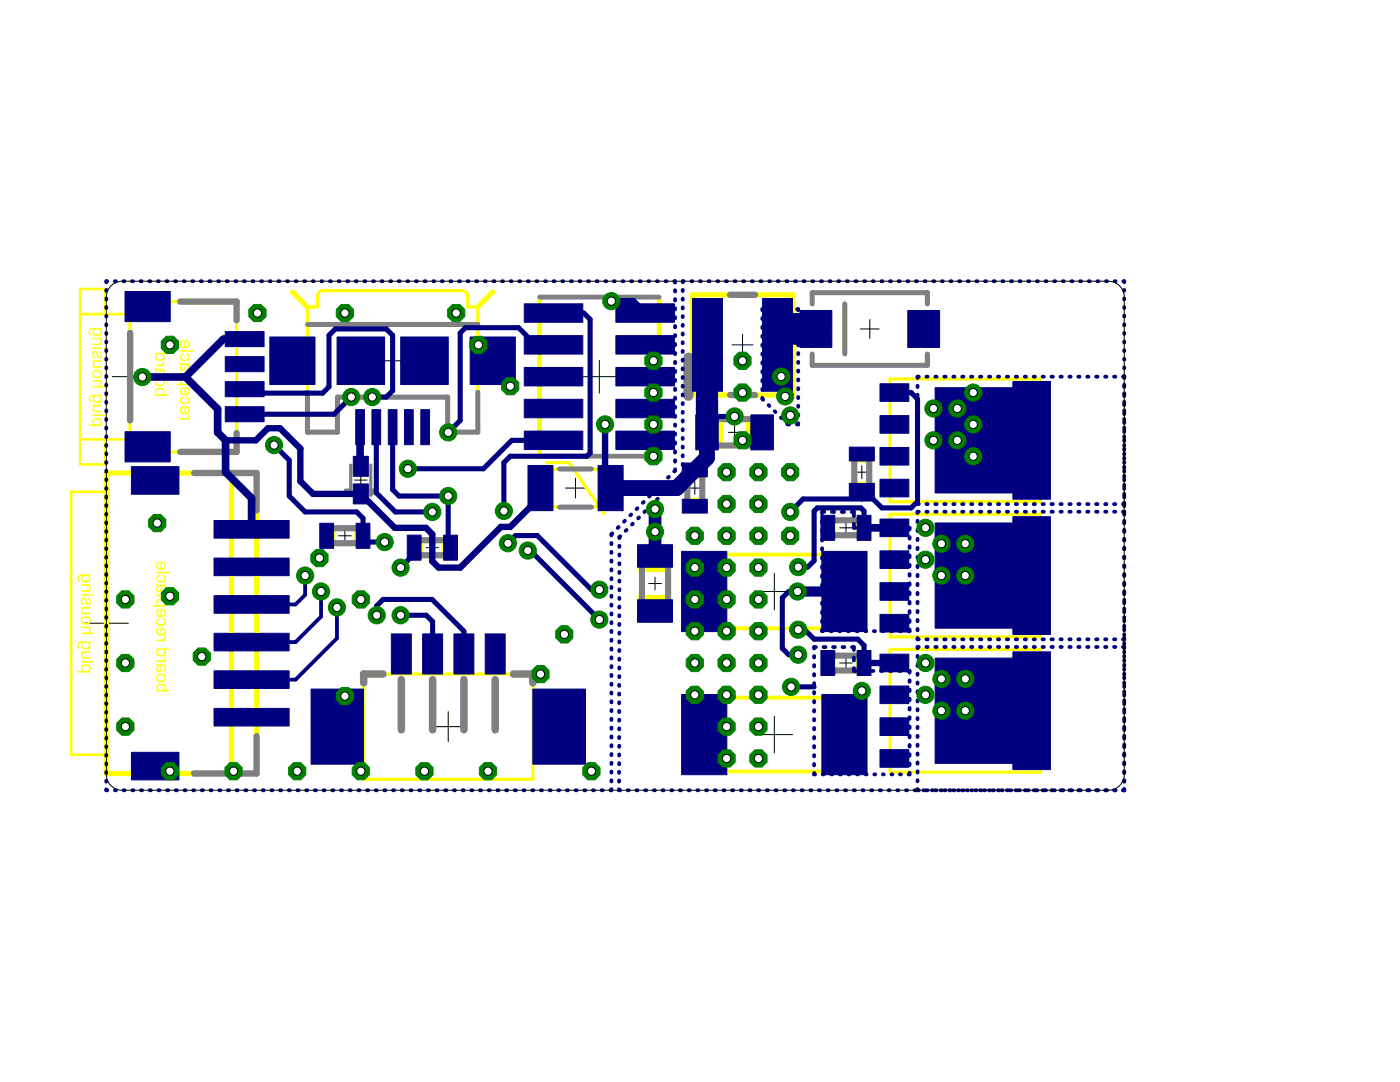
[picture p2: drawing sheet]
<svg xmlns="http://www.w3.org/2000/svg" width="279mm" height="216mm" viewBox="0 0 279 216" stroke-linecap="round" stroke-linejoin="round" font-family="sans-serif">
<g fill="none" stroke="#000" stroke-width=".2">
<path d="M22.4 75.2h7.1M26 71.6v7.1M74.8 72h7.1M78.4 68.4v7.2M116.4 75.2h6.5M119.6 71.9v6.5M146.1 68.8h4.2M148.2 66.7v4.2M171.7 65.6h3.8M173.6 63.8v3.7M70.7 95.8h2.6M72 94.5v2.6"/>
<path d="M112.9 97.4h3.9M114.9 95.4v4M137.4 97.4h2.5M138.7 96.1v2.6M145.3 86.3h2.6M146.6 85v2.5M170.7 94.2h2.6M172 92.9v2.6M190.1 87.9h5M192.6 85.3v5.1M21.2 119.9v8.9M67.6 106.9h2.5"/>
<path d="M68.8 105.6v2.6M85 109.3h2.5M86.3 108v2.6M129.5 116.4h2.5M130.7 115.2v2.5M150.9 118h7.3M154.5 114.4v7.3M167.6 105.3h2.5M168.8 104.1v2.5M190.1 114.9h5M192.6 112.3v5M16.8 124.4h8.8"/>
<path d="M167.6 132.3h2.5M168.8 131v2.6M192.6 139.3v5M86.5 145h5.9M89.5 142v6M150.9 146.6h7.3M154.5 142.9v7.3M190.1 141.8h5"/>
</g>
<g fill="#ff0" stroke="#ff0" stroke-width=".2">
<path d="M70.8 104.8h2.1v4.2h-2.1z"/>
<path d="M64.7 104.8h2.1v4.2h-2.1z"/>
<path d="M127.5 118.8h6.5v2.8h-6.5z"/>
<path d="M127.5 111.3h6.5v2.7h-6.5z"/>
<path d="M169.9 90.1h4.2v2.1h-4.2z"/>
<path d="M169.9 96.2h4.2v2.1h-4.2z"/>
<path d="M164.7 103.2h2.1v4.2h-2.1z"/>
<path d="M170.8 103.2h2.2v4.2h-2.2z"/>
<path d="M164.7 130.2h2.1v4.2h-2.1z"/>
<path d="M170.8 130.2h2.2v4.2h-2.2z"/>
<path d="M138.5 110.3h4.3v15.5h-4.3z"/>
<path d="M166.3 110.3h4.3v15.5h-4.3z"/>
<path d="M138.5 138.8h4.3v15.5h-4.3z"/>
<path d="M166.3 138.8h4.3v15.5h-4.3z"/>
<path d="M88.3 107.2h2.1v4.2h-2.1z"/>
<path d="M82.2 107.2h2.1v4.2h-2.1z"/>
<path d="M141.5 83h2.7v6.5h-2.7z"/>
<path d="M149 83h2.7v6.5h-2.7z"/>
</g>
<path d="M107.7 59.3v31.7M131.6 59.3v9.5M131.6 81.5v9.5" fill="none" stroke="#ff0" stroke-width=".95"/>
<path d="M63.6 58.4l.7-.4h28.1a1.14 1.14 0 0 1 .9 1v2.3h2.1v24.9h-6.1v-7h-21.9v7h-6v-24.9h2v-2.4zM61.4 64.7h34M177.6 75.6h30v24.5h-30zM107.4 93.6h15v7.5h-15zM109.1 92.3h4.5l7 10.2M177.6 102.6h30v24.5h-30zM72.6 134.5h33.7v21h-33.7zM177.6 129.6h30v24.5h-30z" fill="none" stroke="#ff0" stroke-width=".63"/>
<path d="M142.7 110.7h23.8M142.7 125.4h23.8M142.7 139.2h23.8M142.7 153.9h23.8" fill="none" stroke="#ff0" stroke-width=".76"/>
<path d="M58.4 58.3l3 3M98.3 58.3l-2.9 3M138.2 58.8h20v20h-20zM21.2 94.4h30v59.9h-30zM46.2 94.4v59.9" fill="none" stroke="#ff0" stroke-width="1"/>
<path d="M51.2 105.6h2.5M51.2 113.1h2.5M51.2 120.6h2.5M51.2 128.1h2.5M51.2 135.6h2.5M51.2 143.1h2.5" fill="none" stroke="#ff0" stroke-width="2.5"/>
<path d="M21.2 98.1h-7v52.5h7" fill="none" stroke="#ff0" stroke-width=".51"/>
<g fill="#ff0">
<path d="M16.6 133a.65 .65 0 0 1 .9-.1 .65 .65 0 0 1 .2 .8 .71 .71 0 0 1-.8 .2 .71 .71 0 0 1-.4-.7zM16.3 132.9l-.2 .5 .3 .5h-.9v.3h2.6v-.3h-.3a.75 .75 0 0 0 .2-.9 .75 .75 0 0 0-.8-.4zM16.2 131.9v.3h2.5v-.3zM16.2 130v.2h.3a.64 .64 0 0 0-.3 .8 .64 .64 0 0 0 .6 .4h1.3v-.3h-1.3a.42 .42 0 0 1-.4-.4 .42 .42 0 0 1 .5-.4h1.2v-.3zM15.6 128.2a.78 .78 0 0 0 .4 1.3v-.3a.53 .53 0 0 1-.2-.7 .53 .53 0 0 1 .7-.2 .8 .8 0 0 0-.2 1 .8 .8 0 0 0 1.1 .3 .73 .73 0 0 0 .7-.5 .73 .73 0 0 0-.3-.8h.2v-.3h-1.9zM16.6 128.4a.64 .64 0 0 1 .8-.1 .64 .64 0 0 1 .3 .8 .65 .65 0 0 1-.9 .2 .65 .65 0 0 1-.2-.9zM16.2 125v.3h1.2a.46 .46 0 0 1 .4 .6 .46 .46 0 0 1-.6 .3h-1v.3h2.6v-.3h-1a.65 .65 0 0 0 .3-.7 .65 .65 0 0 0-.7-.5zM16.5 123.5a.7 .7 0 0 1 .9-.2 .7 .7 0 0 1 .3 .8 .7 .7 0 0 1-.9 .3 .7 .7 0 0 1-.3-.9zM16.4 123.2a.94 .94 0 0 0 .6 1.5 .94 .94 0 0 0 1-1.3l-.5-.4h-.6zM16.2 121.1v.3h.3a.64 .64 0 0 0-.3 .7 .64 .64 0 0 0 .6 .5h1.3v-.3h-1.3a.42 .42 0 0 1-.4-.5 .42 .42 0 0 1 .5-.4h1.2v-.3zM16.3 119.4a.81 .81 0 0 0 .5 1.3v-.3a.45 .45 0 0 1-.4-.4 .45 .45 0 0 1 .4-.5l.1 .1a.93 .93 0 0 0 .8 1.1 .74 .74 0 0 0 .4-.8 .74 .74 0 0 0-.6-.6v.3a.39 .39 0 0 1 .3 .4 .39 .39 0 0 1-.3 .3l-.1-.1a.79 .79 0 0 0-.8-1zM16.2 118.5v.4h1.9v-.4zM18.4 118.5v.4h.3v-.4zM16.2 116.6v.3h1.2a.46 .46 0 0 1 .4 .5 .46 .46 0 0 1-.6 .4h-1v.3h1.9v-.3h-.3a.66 .66 0 0 0 .3-.8 .66 .66 0 0 0-.7-.4zM15.6 114.9a.78 .78 0 0 0 .4 1.3v-.3a.53 .53 0 0 1-.2-.8 .53 .53 0 0 1 .7-.2 .8 .8 0 0 0-.2 1.1 .8 .8 0 0 0 1.1 .2 .73 .73 0 0 0 .7-.5 .73 .73 0 0 0-.3-.8h.2v-.3h-1.9zM16.6 115.1a.64 .64 0 0 1 .8-.2 .64 .64 0 0 1 .3 .8 .65 .65 0 0 1-.9 .2 .65 .65 0 0 1-.2-.8z" fill-rule="evenodd"/>
<path d="M31.3 136.7l-.1 .7 .2 .3h-.2v.3h2.6v-.3h-1a.81 .81 0 0 0 .1-1.1 .81 .81 0 0 0-1-.2zM31.5 136.9a.66 .66 0 0 1 .9-.2 .66 .66 0 0 1 .3 .9 .67 .67 0 0 1-.9 .1 .67 .67 0 0 1-.3-.8zM31.5 134.9a.7 .7 0 0 1 .9-.1 .7 .7 0 0 1 .3 .8 .7 .7 0 0 1-.9 .2 .7 .7 0 0 1-.3-.9zM31.4 134.6a.94 .94 0 0 0 .6 1.6 .94 .94 0 0 0 1-1.4l-.5-.4h-.6zM31.6 133l.5-.1v.1a.5 .5 0 0 1-.1 .6 .5 .5 0 0 1-.5 .1l-.1-.4zM31.2 132.4v.3l.3 .2a.63 .63 0 0 0-.3 .9 .63 .63 0 0 0 .9 .2l.3-1.1a.42 .42 0 0 1 .5 .4 .42 .42 0 0 1-.4 .4v.3a.75 .75 0 0 0 .6-.7 .75 .75 0 0 0-.5-.7h-1.1l-.1-.2zM31.2 131.8v.3h1.9v-.3h-.4l.4-.4v-.2h-.3a.5 .5 0 0 1-.5 .6zM31.6 129.8a.64 .64 0 0 1 .9-.1 .64 .64 0 0 1 .1 .9 .69 .69 0 0 1-.8 .1 .69 .69 0 0 1-.3-.7zM31.2 129.4v.3h.3a.8 .8 0 0 0-.2 1 .8 .8 0 0 0 1.1 .3 .74 .74 0 0 0 .6-.5 .74 .74 0 0 0-.2-.8h1v-.3zM31.2 127.6v.3h1.9v-.3h-.4l.4-.3v-.3h-.3a.5 .5 0 0 1-.5 .6zM31.4 125.4a.91 .91 0 0 0 .1 1.3 .91 .91 0 0 0 1.3-.1 .91 .91 0 0 0 0-1.3l-.8-.1v1.3a.53 .53 0 0 1-.6-.4 .53 .53 0 0 1 .4-.6v-.3zM32.3 125.5a.51 .51 0 0 1 .5 .5 .51 .51 0 0 1-.5 .5zM31.3 123.6a.94 .94 0 0 0 .8 1.4 .94 .94 0 0 0 .9-1.3l-.2-.2-.4-.2v.4a.51 .51 0 0 1 .4 .6 .51 .51 0 0 1-.7 .3 .49 .49 0 0 1-.7-.4 .49 .49 0 0 1 .5-.5v-.4zM31.4 121.7a.91 .91 0 0 0 .1 1.2 .91 .91 0 0 0 1.3-.1 .91 .91 0 0 0 0-1.2l-.8-.1v1.3a.53 .53 0 0 1-.6-.4 .53 .53 0 0 1 .4-.6v-.3zM32.3 121.8a.51 .51 0 0 1 .5 .5 .51 .51 0 0 1-.5 .5zM31.6 119.9a.65 .65 0 0 1 .9-.1 .65 .65 0 0 1 .2 .8 .71 .71 0 0 1-.8 .2 .71 .71 0 0 1-.4-.7zM31.3 119.8l-.2 .5 .3 .5h-.9v.3h2.5v-.3h-.2a.75 .75 0 0 0 .2-.9 .75 .75 0 0 0-.8-.4zM31.2 118.4a.44 .44 0 0 0 .4 .6h1.2v.3h.3v-.3h.5v-.3h-.5v-.3h-.3v.3h-1.2l-.1-.3zM31.6 117.1l.5-.1v.1a.5 .5 0 0 1-.1 .5 .5 .5 0 0 1-.5 .2l-.1-.4zM31.2 116.5v.3l.3 .2a.63 .63 0 0 0-.3 .9 .63 .63 0 0 0 .9 .2l.3-1.1a.42 .42 0 0 1 .5 .4 .42 .42 0 0 1-.4 .4v.3a.75 .75 0 0 0 .6-.7 .75 .75 0 0 0-.5-.7h-1.1l-.1-.2zM31.3 115a.94 .94 0 0 0 .8 1.3 .94 .94 0 0 0 .9-1.2l-.2-.3-.4-.1v.3a.51 .51 0 0 1 .4 .7 .51 .51 0 0 1-.7 .3 .49 .49 0 0 1-.7-.4 .49 .49 0 0 1 .5-.6v-.3zM31.2 114.1v.3h2.5v-.3zM31.4 112.3a.91 .91 0 0 0 .1 1.2 .91 .91 0 0 0 1.3-.1 .91 .91 0 0 0 0-1.2l-.8-.2v1.4a.53 .53 0 0 1-.6-.4 .53 .53 0 0 1 .4-.6v-.4zM32.3 112.3a.51 .51 0 0 1 .5 .6 .51 .51 0 0 1-.5 .5z" fill-rule="evenodd"/>
</g>
<path d="M26 60.2h21.2v30h-21.2z" fill="none" stroke="#ff0" stroke-width=".63"/>
<path d="M47.2 67.7h3.5M47.2 72.7h3.5M47.2 77.7h3.5M47.2 82.7h3.5" fill="none" stroke="#ff0" stroke-width="1.3"/>
<path d="M16 62.7h10M21 62.7v-5h-5v35h5v-5M16 87.7h10" fill="none" stroke="#ff0" stroke-width=".51"/>
<g fill="#ff0">
<path d="M18.9 83.8a.65 .65 0 0 1 .8-.1 .65 .65 0 0 1 .3 .8 .71 .71 0 0 1-.8 .2 .71 .71 0 0 1-.5-.7zM18.6 83.7l-.2 .5 .3 .5h-1v.3h2.6v-.3h-.2a.75 .75 0 0 0 .2-.9 .75 .75 0 0 0-.9-.4zM18.5 82.7v.3h2.5v-.3zM18.5 80.8v.2h.2a.64 .64 0 0 0-.3 .8 .64 .64 0 0 0 .7 .4h1.2v-.3h-1.2a.42 .42 0 0 1-.4-.4 .42 .42 0 0 1 .5-.4h1.1v-.3zM17.9 79a.78 .78 0 0 0 .3 1.3v-.3a.53 .53 0 0 1-.2-.7 .53 .53 0 0 1 .7-.2 .8 .8 0 0 0-.1 1 .8 .8 0 0 0 1.1 .3 .73 .73 0 0 0 .6-.5 .73 .73 0 0 0-.2-.8h.2v-.3h-1.9zM18.8 79.2a.64 .64 0 0 1 .9-.1 .64 .64 0 0 1 .2 .8 .65 .65 0 0 1-.8 .2 .65 .65 0 0 1-.3-.9zM18.5 75.8v.3h1.1a.46 .46 0 0 1 .5 .6 .46 .46 0 0 1-.6 .3h-1v.3h2.5v-.3h-.9a.65 .65 0 0 0 .2-.7 .65 .65 0 0 0-.6-.5zM18.8 74.3a.7 .7 0 0 1 .9-.2 .7 .7 0 0 1 .3 .8 .7 .7 0 0 1-.9 .3 .7 .7 0 0 1-.3-.9zM18.7 74a.94 .94 0 0 0 .6 1.5 .94 .94 0 0 0 1-1.3l-.6-.4h-.5zM18.5 71.9v.3h.2a.64 .64 0 0 0-.3 .7 .64 .64 0 0 0 .7 .5h1.2v-.3h-1.2a.42 .42 0 0 1-.4-.5 .42 .42 0 0 1 .5-.4h1.1v-.3zM18.6 70.2a.81 .81 0 0 0 .5 1.3v-.3a.45 .45 0 0 1-.4-.4 .45 .45 0 0 1 .4-.5l.1 .1a.93 .93 0 0 0 .7 1.1 .74 .74 0 0 0 .5-.8 .74 .74 0 0 0-.6-.6v.3a.39 .39 0 0 1 .3 .4 .39 .39 0 0 1-.3 .3l-.2-.1a.79 .79 0 0 0-.7-1zM18.5 69.3v.4h1.8v-.4zM20.7 69.3v.4h.3v-.4zM18.5 67.4v.3h1.1a.46 .46 0 0 1 .5 .5 .46 .46 0 0 1-.7 .4h-.9v.3h1.8v-.3h-.2a.66 .66 0 0 0 .2-.8 .66 .66 0 0 0-.6-.4zM17.9 65.7a.78 .78 0 0 0 .3 1.3v-.3a.53 .53 0 0 1-.2-.8 .53 .53 0 0 1 .7-.2 .8 .8 0 0 0-.1 1.1 .8 .8 0 0 0 1.1 .2 .73 .73 0 0 0 .6-.5 .73 .73 0 0 0-.2-.8h.2v-.3h-1.9zM18.8 65.9a.64 .64 0 0 1 .9-.2 .64 .64 0 0 1 .2 .8 .65 .65 0 0 1-.8 .2 .65 .65 0 0 1-.3-.8z" fill-rule="evenodd"/>
<path d="M31 77.7l-.1 .7 .3 .3h-.2v.3h2.5v-.3h-.9a.81 .81 0 0 0 .1-1.1 .81 .81 0 0 0-1-.2zM31.3 77.9a.66 .66 0 0 1 .9-.2 .66 .66 0 0 1 .2 .9 .67 .67 0 0 1-.8 .1 .67 .67 0 0 1-.3-.8zM31.3 76a.7 .7 0 0 1 .9-.2 .7 .7 0 0 1 .3 .8 .7 .7 0 0 1-.9 .2 .7 .7 0 0 1-.3-.8zM31.2 75.6a.94 .94 0 0 0 .6 1.6 .94 .94 0 0 0 1-1.4l-.6-.4h-.5zM31.4 74l.5-.1v.1a.5 .5 0 0 1-.1 .6 .5 .5 0 0 1-.5 .1l-.1-.4zM31 73.4v.3l.2 .2a.63 .63 0 0 0-.3 .9 .63 .63 0 0 0 1 .2l.3-1.1a.42 .42 0 0 1 .4 .4 .42 .42 0 0 1-.3 .4v.3a.75 .75 0 0 0 .6-.6 .75 .75 0 0 0-.5-.8h-1.2v-.2zM31 72.8v.3h1.8v-.3h-.3l.3-.4 .1-.2h-.4a.5 .5 0 0 1-.5 .6zM31.4 70.8a.64 .64 0 0 1 .8-.1 .64 .64 0 0 1 .2 .9 .69 .69 0 0 1-.8 .1 .69 .69 0 0 1-.4-.7zM31 70.4v.3h.2a.8 .8 0 0 0-.1 1.1 .8 .8 0 0 0 1 .2 .74 .74 0 0 0 .7-.5 .74 .74 0 0 0-.2-.8h.9v-.3z" fill-rule="evenodd"/>
<path d="M36 83.4v.3h1.8v-.3h-.3l.3-.3 .1-.3h-.4a.5 .5 0 0 1-.5 .6zM36.1 81.2a.91 .91 0 0 0 .2 1.3 .91 .91 0 0 0 1.2-.1 .91 .91 0 0 0 0-1.3l-.7-.1v1.3a.53 .53 0 0 1-.6-.4 .53 .53 0 0 1 .4-.6v-.3zM37 81.3a.51 .51 0 0 1 .6 .5 .51 .51 0 0 1-.6 .5zM36.1 79.4a.94 .94 0 0 0 .8 1.4 .94 .94 0 0 0 .9-1.3l-.2-.2-.4-.2v.3a.51 .51 0 0 1 .3 .7 .51 .51 0 0 1-.7 .3 .49 .49 0 0 1-.6-.4 .49 .49 0 0 1 .4-.6v-.3zM36.1 77.5a.91 .91 0 0 0 .2 1.2 .91 .91 0 0 0 1.2-.1 .91 .91 0 0 0 0-1.2l-.7-.2v1.4a.53 .53 0 0 1-.6-.4 .53 .53 0 0 1 .4-.6v-.3zM37 77.6a.51 .51 0 0 1 .6 .5 .51 .51 0 0 1-.6 .5zM36.4 75.7a.65 .65 0 0 1 .8-.1 .65 .65 0 0 1 .2 .8 .71 .71 0 0 1-.8 .2 .71 .71 0 0 1-.4-.7zM36.1 75.6l-.2 .4 .3 .6h-1v.3h2.6v-.3h-.2a.75 .75 0 0 0 .2-.9 .75 .75 0 0 0-.9-.4zM36 74.2a.44 .44 0 0 0 .3 .6h1.3v.3h.2v-.3h.5v-.3h-.5v-.3h-.2v.3h-1.2l-.2-.3zM36.4 72.9l.5-.1v.1a.5 .5 0 0 1-.1 .5 .5 .5 0 0 1-.5 .2l-.1-.4zM36 72.3v.3l.2 .2a.63 .63 0 0 0-.3 .9 .63 .63 0 0 0 1 .1l.3-1a.42 .42 0 0 1 .4 .4 .42 .42 0 0 1-.3 .4v.3a.75 .75 0 0 0 .6-.7 .75 .75 0 0 0-.5-.7h-1.2v-.2zM36.1 70.8a.94 .94 0 0 0 .8 1.3 .94 .94 0 0 0 .9-1.2l-.2-.3-.4-.1v.3a.51 .51 0 0 1 .3 .7 .51 .51 0 0 1-.7 .2 .49 .49 0 0 1-.6-.3 .49 .49 0 0 1 .4-.6v-.3zM36 69.9v.3h2.5v-.3zM36.1 68.1a.91 .91 0 0 0 .2 1.2 .91 .91 0 0 0 1.2-.1 .91 .91 0 0 0 0-1.2l-.7-.2v1.4a.53 .53 0 0 1-.6-.4 .53 .53 0 0 1 .4-.7v-.3zM37 68.1a.51 .51 0 0 1 .6 .5 .51 .51 0 0 1-.6 .6z" fill-rule="evenodd"/>
</g>
<g fill="#ff0" stroke="#ff0" stroke-width=".2">
<path d="M136.5 93.3h4.3v2.1h-4.3z"/>
<path d="M136.5 99.4h4.3v2.1h-4.3z"/>
</g>
<g fill="#808080" stroke="#808080" stroke-width=".2">
<path d="M66.6 107.9h4.5v1h-4.5z"/>
<path d="M66.6 104.9h4.5v1h-4.5z"/>
<path d="M127.6 113.2h1v6.5h-1z"/>
<path d="M132.8 113.2h1.1v6.5h-1.1z"/>
<path d="M173 92h1v4.5h-1z"/>
<path d="M170 92h1v4.5h-1z"/>
<path d="M166.6 103.3h4.5v1h-4.5z"/>
<path d="M166.6 106.3h4.5v1h-4.5z"/>
<path d="M166.6 130.3h4.5v1h-4.5z"/>
<path d="M166.6 133.3h4.5v1h-4.5z"/>
<path d="M84 110.3h4.5v1h-4.5z"/>
<path d="M84 107.3h4.5v1h-4.5z"/>
<path d="M143.3 83.1h6.6v1.1h-6.6z"/>
<path d="M143.3 88.4h6.6v1h-6.6z"/>
<path d="M139.7 95.1h1v4.5h-1z"/>
<path d="M136.7 95.1h1v4.5h-1z"/>
</g>
<path d="M107.7 59.3h23.9M107.7 91h23.9" fill="none" stroke="#808080" stroke-width=".95"/>
<path d="M137.4 71.4v7.6" fill="none" stroke="#808080" stroke-width="2"/>
<path d="M76.5 134.5h-3.9v1.7M80.1 135.6v10M86.3 135.6v10M92.6 135.6v10M98.8 135.6v10M102.5 134.5h3.8v1.7" fill="none" stroke="#808080" stroke-width="1.5"/>
<path d="M61.4 78.2v8h6v-7h21.9v7h6.1v-8M61.4 64.7h34M162.1 60.6v-2.2h23v2.2M162.1 70.6v2.3h23v-2.3M168.6 60.6v10M111.7 93.6h6.3M111.7 101.2h6.3" fill="none" stroke="#808080" stroke-width="1"/>
<path d="M70 92.8v6l-1-1h1M74 92.8v6l1-1h-1" fill="none" stroke="#808080" stroke-width=".63"/>
<path d="M145.7 58.8h5M26 66.4v17.5M36 60.2h11.2v3.7M145.7 78.8h5M38.7 94.4h12.5v7.5M47.2 86.4v3.8h-11.2M51.2 146.9v7.4h-12.5" fill="none" stroke="#808080" stroke-width="1.3"/>
<g fill="#000080" stroke="#000080" stroke-width=".2">
<path d="M63.8 104.4h2.8v5h-2.8z"/>
<path d="M71.1 104.4h2.7v5h-2.7z"/>
<path d="M104.6 86h11.7v3.7h-11.7z"/>
<path d="M104.6 79.7h11.7v3.7h-11.7z"/>
<path d="M104.6 73.3h11.7v3.7h-11.7z"/>
<path d="M104.6 67h11.7v3.7h-11.7z"/>
<path d="M104.6 60.6h11.7v3.7h-11.7z"/>
<path d="M122.9 86h11.7v3.7h-11.7z"/>
<path d="M122.9 79.7h11.7v3.7h-11.7z"/>
<path d="M122.9 73.3h11.7v3.7h-11.7z"/>
<path d="M122.9 67h11.7v3.7h-11.7z"/>
<path d="M122.9 60.6h11.7v3.7h-11.7z"/>
<path d="M127.2 108.7h7v4.5h-7z"/>
<path d="M127.2 119.7h7v4.5h-7z"/>
<path d="M169.5 96.5h5v2.7h-5z"/>
<path d="M169.5 89.2h5v2.8h-5z"/>
<path d="M171.1 102.8h2.7v5h-2.7z"/>
<path d="M163.8 102.8h2.8v5h-2.8z"/>
<path d="M171.1 129.8h2.7v5h-2.7z"/>
<path d="M163.8 129.8h2.8v5h-2.8z"/>
<path d="M186.6 77.4h15.5v21h-15.5z"/>
<path d="M175.6 95.6h5.8v3.5h-5.8z"/>
<path d="M175.6 89.3h5.8v3.5h-5.8z"/>
<path d="M175.6 82.9h5.8v3.5h-5.8z"/>
<path d="M175.6 76.6h5.8v3.5h-5.8z"/>
<path d="M202.1 76.1h7.5v23.5h-7.5z"/>
<path d="M186.6 104.4h15.5v20.9h-15.5z"/>
<path d="M175.6 122.6h5.8v3.5h-5.8z"/>
<path d="M175.6 116.3h5.8v3.5h-5.8z"/>
<path d="M175.6 109.9h5.8v3.5h-5.8z"/>
<path d="M175.6 103.6h5.8v3.5h-5.8z"/>
<path d="M202.1 103.1h7.5v23.5h-7.5z"/>
<path d="M186.6 131.3h15.5v21h-15.5z"/>
<path d="M175.6 149.6h5.8v3.5h-5.8z"/>
<path d="M175.6 143.2h5.8v3.5h-5.8z"/>
<path d="M175.6 136.9h5.8v3.5h-5.8z"/>
<path d="M175.6 130.5h5.8v3.5h-5.8z"/>
<path d="M202.1 130.1h7.5v23.5h-7.5z"/>
<path d="M136 110h9.1v16h-9.1z"/>
<path d="M164 110h9v16h-9z"/>
<path d="M136 138.6h9.1v16h-9.1z"/>
<path d="M164 138.6h9v16h-9z"/>
<path d="M106.3 137.5h10.5v15h-10.5z"/>
<path d="M62.1 137.5h10.5v15h-10.5z"/>
<path d="M78.1 126.5h4v8h-4z"/>
<path d="M84.3 126.5h4v8h-4z"/>
<path d="M90.6 126.5h4v8h-4z"/>
<path d="M96.8 126.5h4v8h-4z"/>
<path d="M81.3 106.8h2.7v5h-2.7z"/>
<path d="M88.5 106.8h2.8v5h-2.8z"/>
<path d="M71 81.7h1.7v7h-1.7z"/>
<path d="M84 81.7h1.7v7h-1.7z"/>
<path d="M74.2 81.7h1.8v7h-1.8z"/>
<path d="M77.5 81.7h1.7v7h-1.7z"/>
<path d="M80.7 81.7h1.8v7h-1.8z"/>
<path d="M53.8 67.2h9.1v9.5h-9.1z"/>
<path d="M93.8 67.2h9v9.5h-9z"/>
<path d="M67.3 67.2h9.5v9.5h-9.5z"/>
<path d="M80 67.2h9.5v9.5h-9.5z"/>
<path d="M70.5 96.6h3v3.9h-3z"/>
<path d="M70.5 91.1h3v3.9h-3z"/>
<path d="M138.2 59.6h6v18.5h-6z"/>
<path d="M152.2 59.6h6v18.5h-6z"/>
<path d="M181.2 62h6.3v7.3h-6.3z"/>
<path d="M159.7 62h6.3v7.3h-6.3z"/>
<path d="M149.9 82.8h4.4v7h-4.4z"/>
<path d="M138.9 82.8h4.4v7h-4.4z"/>
<path d="M119.4 92.9h5v9h-5z"/>
<path d="M105.4 92.9h5v9h-5z"/>
<path d="M42.7 141.4h15v3.5h-15z"/>
<path d="M42.7 133.9h15v3.5h-15z"/>
<path d="M42.7 126.4h15v3.5h-15z"/>
<path d="M42.7 118.9h15v3.5h-15z"/>
<path d="M42.7 111.4h15v3.5h-15z"/>
<path d="M42.7 103.9h15v3.5h-15z"/>
<path d="M26.2 93.1h9.5v5.5h-9.5z"/>
<path d="M26.2 150.1h9.5v5.5h-9.5z"/>
<path d="M45 81.2h7.7v3h-7.7z"/>
<path d="M45 76.2h7.7v3h-7.7z"/>
<path d="M45 71.2h7.7v3h-7.7z"/>
<path d="M45 66.2h7.7v3h-7.7z"/>
<path d="M25 58.2h9v6h-9z"/>
<path d="M25 86.1h9v6.1h-9z"/>
<path d="M136.2 99.6h5v2.8h-5z"/>
<path d="M136.2 92.4h5v2.7h-5z"/>
</g>
<g fill="none" stroke="#000080" stroke-width="1">
<path d="M48.8 77.7h1.9l.8 .7h12.9l1.3-1.2v-10.3l1.2-1.3h10.2l1.3 1.3v11.1l-1.3 1.2h-2.8M70.1 79.2l-3.4 3.5h-17.9M110.5 62.5h6l1.3 1.2v26.7l-.7 .6h-15.3l-1.2 1.3v9.7M110.5 68.8h-3.6l-3.4-3.4h-10.6l-1.1 1v17.5l-2.3 2.4M178.5 78.3h3.3l1.3 1.3v20.5l-1.3 1.2h-5.8l-1.8-1.7h-13.9l-2.6 2.6M54.7 88.8l3 3v7.2l3.2 3.2h10.3l1.3 1.2v3.5l.3 1.3h4M75.1 85.2v13.1l3.8 3.9h7.4M78.4 85.2v12.5l1.2 1.3h9.9v9.8l.4 .5M110.5 87.9h-8.3l-5.7 5.6h-15.1M142.7 83.1h3.9M172 97.8v1.8M82.7 109.3v1.2l-2.8 2.8"/>
<path d="M101.4 108.4l1.5-1.5h4.3l10.8 10.8h1.6M105.3 109.9h.5l13.8 13.7M159.2 118h-1.8l-1.3 1.3v10.1l1.3 1.2h1.9M172.4 105.3v-3.3l-.6-.7h-8.7l-.6 .7v9.9l-1.3 1.3h-1.9M75.2 122.8v-1.9l1.3-1.3h9.7l6.4 6.3v4.6M79.9 122.8h5.2l1.2 1.2v6.5M157.9 137.1h4.6M159.3 125.6h1.3l1.9 1.9h8.7l1.2 1.3v3.5"/>
</g>
<path d="M122 60.1h4.4l2.4 2.4M45 87.9h6.1l2.4-2.5h2.4l4 4.1v6.5l2.6 2.6h9.5l6.8 6.7h6.2l1.3 1.3v5.4l1.2 1.3h4.3l8.2-8.2h1.8l6.1-6v-1.7M120.8 84.7v11.6l1.1 1.1M172.4 132.3h6.1" fill="none" stroke="#000080" stroke-width="1.3"/>
<g fill="none" stroke="#000080" stroke-width=".76">
<path d="M21.2 57.8v.2M21.2 59.6v.2M21.4 56.1h-.2v.2M22.9 56.1h.2M24.6 56.1h.2M26.4 56.1h.1M28.1 56.1h.2M29.8 56.1h.2M31.5 56.1h.2M33.2 56.1h.2M34.9 56.1h.2M36.7 56.1h.2"/>
<path d="M38.4 56.1h.2M40.1 56.1h.2M41.8 56.1h.2M43.5 56.1h.2M45.3 56.1h.1M47 56.1h.2M48.7 56.1h.2M50.4 56.1h.2M52.1 56.1h.2M53.8 56.1h.2M55.5 56.1h.3M57.3 56.1h.2"/>
<path d="M59 56.1h.2M60.7 56.1h.2M62.4 56.1h.2M64.1 56.1h.2M65.8 56.1h.2M67.6 56.1h.2M69.3 56.1h.2M71 56.1h.2M72.7 56.1h.2M74.4 56.1h.2M76.2 56.1h.1M77.9 56.1h.2"/>
<path d="M79.6 56.1h.2M81.3 56.1h.2M83 56.1h.2M84.7 56.1h.2M86.5 56.1h.2M88.2 56.1h.2M89.9 56.1h.2M91.6 56.1h.2M93.3 56.1h.2M95 56.1h.2M96.8 56.1h.1M98.5 56.1h.2"/>
<path d="M100.2 56.1h.2M101.9 56.1h.2M103.6 56.1h.2M105.3 56.1h.2M107.1 56.1h.2M108.8 56.1h.2M110.5 56.1h.2M112.2 56.1h.2M113.9 56.1h.2M115.7 56.1h.1M117.4 56.1h.2M119.1 56.1h.2"/>
<path d="M120.8 56.1h.2M122.5 56.1h.2M124.2 56.1h.2M125.9 56.1h.3M127.7 56.1h.2M129.4 56.1h.2M131.1 56.1h.2M132.8 56.1h.2M134.5 56.1h.2v.3M134.7 57.9v.3M134.7 59.7v.3M136.2 57.8v.3"/>
<path d="M136.2 59.6v.2M136.5 56.1h-.3v.2M138 56.1h.2M139.7 56.1h.2M141.4 56.1h.2M143.2 56.1h.1M144.9 56.1h.2M146.6 56.1h.2M148.3 56.1h.2M150.1 56.1h.1M151.8 56.1h.2M153.5 56.1h.2"/>
<path d="M155.2 56.1h.2M156.9 56.1h.2M158.7 56.1h.2M160.4 56.1h.2M162.1 56.1h.2M163.8 56.1h.2M165.6 56.1h.2M167.3 56.1h.2M169 56.1h.2M170.7 56.1h.2M172.5 56.1h.2M174.2 56.1h.2"/>
<path d="M175.9 56.1h.2M177.6 56.1h.2M179.3 56.1h.3M181.1 56.1h.2M182.8 56.1h.2M184.5 56.1h.2M186.2 56.1h.3M188 56.1h.2M189.7 56.1h.2M191.4 56.1h.2M193.1 56.1h.2M194.9 56.1h.2"/>
<path d="M196.6 56.1h.2M198.3 56.1h.2M200 56.1h.2M201.8 56.1h.2M203.5 56.1h.2M205.2 56.1h.2M206.9 56.1h.2M208.7 56.1h.2M210.4 56.1h.2M212.1 56.1h.2M213.8 56.1h.2M215.6 56.1h.2"/>
<path d="M217.3 56.1h.2M219 56.1h.2M220.7 56.1h.2M222.5 56.1h.2M224.2 56.1h.2v.2M224.4 57.8v.2M224.4 59.6v.2M21.2 61.3v.2M21.2 63v.2M21.2 64.7v.2M21.2 66.4v.2M21.2 68.2v.1"/>
<path d="M21.2 69.9v.2M21.2 71.6v.2M21.2 73.3v.2M21.2 75v.2M21.2 76.8v.1M21.2 78.5v.2M134.7 61.5v.2M134.7 63.3v.2M134.7 65v.3M134.7 66.8v.3M134.7 68.6v.3M134.7 70.4v.3"/>
<path d="M134.7 72.2v.3M134.7 74v.3M134.7 75.8v.2M134.7 77.6v.2M134.7 79.3v.3M136.2 61.3v.3M136.2 63.1v.2M136.2 64.8v.2M136.2 66.5v.3M136.2 68.3v.2M136.2 70v.2M136.2 71.8v.2"/>
<path d="M136.2 73.5v.2M136.2 75.2v.2M136.2 77v.2M136.2 78.7v.2M152.1 79.4l.2 .4M152.1 63.4v.3M152.1 65.2v.3M152.1 67v.2M152.1 68.7v.3M152.1 70.5v.3M152.1 72.3v.2M152.1 74.1v.2"/>
<path d="M152.1 75.8v.3M152.1 77.6v.3M152.4 61.7h-.3v.2M153.9 61.7h.2M155.6 61.7h.2M157.4 61.7h.2M159.1 61.7h.2v.2M159.3 63.4v.2M159.3 65.2v.2M159.3 66.9v.3M159.3 68.7v.2M159.3 70.4v.3"/>
<path d="M159.3 72.2v.2M159.3 73.9v.3M159.3 75.7v.2M159.3 77.4v.3M159.3 79.2v.2M183.1 77v.2M183.1 78.8v.2M183.4 75.2h-.3v.2M184.9 75.2h.2M186.7 75.2h.2M188.4 75.2h.3M190.2 75.2h.3"/>
<path d="M192 75.2h.3M193.8 75.2h.3M195.6 75.2h.3M197.4 75.2h.2M199.2 75.2h.2M200.9 75.2h.3M202.7 75.2h.3M204.5 75.2h.3M206.3 75.2h.2M208.1 75.2h.2M209.8 75.2h.3M211.6 75.2h.3"/>
<path d="M213.4 75.2h.3M215.2 75.2h.3M217 75.2h.2M218.8 75.2h.2M220.6 75.2h.2M222.3 75.2h.3M224.1 75.2h.3M224.4 61.3v.2M224.4 63v.2M224.4 64.7v.2M224.4 66.4v.2M224.4 68.2v.1"/>
<path d="M224.4 69.9v.2M224.4 71.6v.2M224.4 73.3v.2M224.4 75v.4M224.4 76.8v.4M224.4 78.5v.2M224.4 78.8v.2M21.2 80.2v.2M21.2 81.9v.2M21.2 83.6v.2M21.2 85.3v.2M21.2 87.1v.1"/>
<path d="M21.2 88.8v.2M21.2 90.5v.2M21.2 92.2v.2M21.2 93.9v.2M21.2 95.6v.2M21.2 97.4v.2M21.2 99.1v.2M129.7 98.9l-.2 .2M131 97.6l-.2 .2M131.3 99.5l-.2 .2M132.2 96.4l-.1 .2M132.5 98.3l-.2 .1"/>
<path d="M133.5 95.1l-.2 .2M133.8 97l-.2 .2M134.7 81.1v.3M134.7 82.9v.3M134.7 84.7v.3M134.7 86.5v.2M134.7 88.3v.2M134.7 90.1v.2M134.7 91.8v.3M134.7 93.6l-.1 .5M135 95.8l-.2 .1M136.2 94.3l-.1 .4"/>
<path d="M136.2 80.4v.2M136.2 82.2v.2M136.2 83.9v.2M136.2 85.6v.3M136.2 87.4v.2M136.2 89.1v.2M136.2 90.8v.3M136.2 92.6v.2M141.1 81.5l1.6 1.6M153.4 80.8l.1 .2M154.6 82.1l.2 .1M155.9 83.3l.1 .2"/>
<path d="M157.1 84.5l.4 .2M159.3 81v.2M159.3 82.7v.2M159.3 84.5v.2h-.3M183.1 80.6v.2M183.1 82.4v.2M183.1 84.2v.2M183.1 85.9v.3M183.1 87.7v.3M183.1 89.5v.3M183.1 91.3v.3M183.1 93.1v.3"/>
<path d="M183.1 94.9v.3M183.1 96.7v.3M183.1 98.5v.3M224.4 80.2v.2M224.4 80.6v.2M224.4 81.9v.2M224.4 82.4v.2M224.4 83.6v.2M224.4 84.2v.2M224.4 85.3v.2M224.4 85.9v.3M224.4 87.1v.1"/>
<path d="M224.4 87.7v.3M224.4 88.8v.2M224.4 89.5v.3M224.4 90.5v.2M224.4 91.3v.3M224.4 92.2v.2M224.4 93.1v.3M224.4 93.9v.2M224.4 94.9v.3M224.4 95.6v.2M224.4 96.7v.3M224.4 97.4v.2"/>
<path d="M224.4 98.5v.3M224.4 99.1v.2M21.2 100.8v.2M21.2 102.5v.2M21.2 104.2v.2M21.2 106v.2M21.2 107.7v.2M21.2 109.4v.2M21.2 111.1v.2M21.2 112.8v.2M21.2 114.5v.2M21.2 116.3v.2"/>
<path d="M21.2 118v.2M21.2 119.7v.2M60.9 114.9v3.8l-1.9 1.9h-8.8M64.1 118v5l-5.1 5.1h-8.8M122 108.4v.2M122 110.1v.2M122 111.8v.3M122 113.6v.2M122 115.4v.2M122 117.1v.2M122 118.9v.2M122.2 106.4l-.2 .4"/>
<path d="M123.5 105.2l-.2 .1M123.6 119.3v.2M123.6 108.9v.2M123.6 110.6v.2M123.6 112.4v.2M123.6 114.1v.2M123.6 115.8v.3M123.6 117.6v.2M123.8 107l-.2 .4M124.7 103.9l-.2 .2M125 105.7l-.1 .2M126 102.7l-.2 .1"/>
<path d="M126.3 104.5l-.2 .2M127.2 101.4l-.2 .2M127.5 103.3l-.1 .1M128.5 100.2l-.2 .1M128.8 102l-.2 .2M130 100.8l-.1 .1M164.1 103.9v.3M164.1 105.8v.2M164.1 107.6v.3M164.1 109.4v.3M164.1 111.2v.3M164.1 113v.3"/>
<path d="M164.1 114.8v.3M164.1 116.6v.3M164.1 118.4v.3M164.5 102.2h-.4v.2M166 102.2h.5M168 102.2h.4M170 102.2h.4v.8M170.4 104.5v.8h.3M172.2 105.3h.3M174 105.3h.3M175.8 105.3h.3M177.6 105.3h.3"/>
<path d="M179.4 105.3h.3M181.2 105.3h.3v.3M181.5 107.2v.3M181.5 109v.3M181.5 110.8v.4M181.5 112.7v.3M181.5 114.6v.3M181.5 116.4v.3M181.5 118.2v.4M183.1 100.3v.3h.3M183.1 103.9v.3M183.1 105.7v.3"/>
<path d="M183.1 107.5v.3M183.1 109.3v.3M183.1 111.1v.3M183.1 112.9v.3M183.1 114.7v.3M183.1 116.5v.3M183.1 118.3v.3M183.4 102.1h-.3v.3M184.9 100.6h.2M184.9 102.1h.2M186.7 100.6h.2M186.7 102.1h.2"/>
<path d="M188.4 100.6h.3M188.4 102.1h.3M190.2 100.6h.3M190.2 102.1h.3M192 100.6h.3M192 102.1h.3M193.8 100.6h.3M193.8 102.1h.3M195.6 100.6h.3M195.6 102.1h.3M197.4 100.6h.2M197.4 102.1h.2"/>
<path d="M199.2 100.6h.2M199.2 102.1h.2M200.9 100.6h.3M200.9 102.1h.3M202.7 100.6h.3M202.7 102.1h.3M204.5 100.6h.3M204.5 102.1h.3M206.3 100.6h.2M206.3 102.1h.2M208.1 100.6h.2M208.1 102.1h.2"/>
<path d="M209.8 100.6h.3M209.8 102.1h.3M211.6 100.6h.3M211.6 102.1h.3M213.4 100.6h.3M213.4 102.1h.3M215.2 100.6h.3M215.2 102.1h.3M217 100.6h.2M217 102.1h.2M218.8 100.6h.2M218.8 102.1h.2"/>
<path d="M220.6 100.6h.2M220.6 102.1h.2M222.3 100.6h.3M222.3 102.1h.3M224.1 102.1h.3v.3M224.4 100.3v.3h-.3M224.4 100.8v.2M224.4 102.5v.2M224.4 103.9v.5M224.4 105.7v.5M224.4 107.5v.4M224.4 109.3v.3"/>
<path d="M224.4 111.1v.3M224.4 112.8v.4M224.4 114.5v.5M224.4 116.3v.5M224.4 118v.2M224.4 118.3v.3M224.4 119.7v.2M21.2 121.4v.2M21.2 123.1v.2M21.2 124.8v.3M21.2 126.6v.2M21.2 128.3v.2"/>
<path d="M21.2 130v.2M21.2 131.7v.2M21.2 133.4v.2M21.2 135.2v.2M21.2 136.9v.2M21.2 138.6v.2M67.2 121.2v6.2l-8.2 8.2h-8.8M122 120.6v.3M122 122.4v.2M122 124.1v.3M122 125.9v.2M122 127.6v.3"/>
<path d="M122 129.4v.2M122 131.1v.3M122 132.9v.2M122 134.7v.2M122 136.4v.3M122 138.2v.2M122 139.9v.2M123.6 136.7v.2M123.6 138.4v.2M123.6 121v.2M123.6 122.8v.2M123.6 124.5v.2"/>
<path d="M123.6 126.2v.2M123.6 128v.2M123.6 129.7v.2M123.6 131.4v.3M123.6 133.2v.2M123.6 134.9v.2M162.5 130.9v.3M162.5 132.7v.3M162.5 134.5v.3M162.5 136.3v.3M162.5 138.1v.3M162.5 139.9v.3"/>
<path d="M162.8 129.1h-.3v.3M164.1 120.2v.3M164.1 122v.3M164.1 123.8v.3M164.1 125.7v.2h.2M164.4 129.1h.3M165.8 125.9h.2M166.3 129.1h.3M167.5 125.9h.2M168.1 129.1h.4M169.2 125.9h.2M170 129.1h.4v.6"/>
<path d="M170.4 133.3v.6h.3M170.4 131.2v.6M171 125.9h.2M172.2 133.9h.3M172.7 125.9h.2M174 133.9h.3M174.4 125.9h.2M175.8 133.9h.3M176.1 125.9h.2M177.6 133.9h.3M177.9 125.9h.2M179.4 133.9h.3"/>
<path d="M179.6 125.9h.2M181.2 133.9h.3v.3M181.5 120.1v.3M181.5 121.9v.4M181.5 123.8v.3M181.5 125.6v.3h-.2M181.5 135.7v.4M181.5 137.6v.3M181.5 139.4v.3M183.1 120.1v.3M183.1 121.9v.3M183.1 123.7v.3"/>
<path d="M183.1 125.5v.3M183.1 127.3v.3h.3M183.1 130.9v.2M183.1 132.6v.3M183.1 134.4v.3M183.1 136.2v.2M183.1 137.9v.3M183.1 139.7v.3M183.4 129.1h-.3v.2M184.9 129.1h.2M184.9 127.6h.2M186.7 129.1h.2"/>
<path d="M186.7 127.6h.2M188.4 129.1h.3M188.4 127.6h.3M190.2 129.1h.3M190.2 127.6h.3M192 129.1h.3M192 127.6h.3M193.8 129.1h.3M193.8 127.6h.3M195.6 129.1h.3M195.6 127.6h.3M197.4 129.1h.2"/>
<path d="M197.4 127.6h.2M199.2 129.1h.2M199.2 127.6h.2M200.9 129.1h.3M200.9 127.6h.3M202.7 129.1h.3M202.7 127.6h.3M204.5 129.1h.3M204.5 127.6h.3M206.3 129.1h.2M206.3 127.6h.2M208.1 129.1h.2"/>
<path d="M208.1 127.6h.2M209.8 129.1h.3M209.8 127.6h.3M211.6 129.1h.3M211.6 127.6h.3M213.4 129.1h.3M213.4 127.6h.3M215.2 129.1h.3M215.2 127.6h.3M217 129.1h.2M217 127.6h.2M218.8 129.1h.2"/>
<path d="M218.8 127.6h.2M220.6 129.1h.2M220.6 127.6h.2M222.3 129.1h.3M222.3 127.6h.3M224.1 129.1h.3v.2M224.4 120.1v.3M224.4 121.4v.2M224.4 121.9v.3M224.4 123.1v.2M224.4 123.7v.3M224.4 124.8v.3"/>
<path d="M224.4 125.5v.3M224.4 126.6v.2M224.4 127.3v.3h-.3M224.4 128.3v.2M224.4 130v.2M224.4 130.9v.2M224.4 131.7v.2M224.4 132.6v.3M224.4 133.4v.2M224.4 134.4v.3M224.4 135.2v.2M224.4 136.2v.2"/>
<path d="M224.4 136.9v.2M224.4 137.9v.3M224.4 138.6v.2M224.4 139.7v.3M21.2 157.5v.2h.2M21.2 140.3v.2M21.2 142v.2M21.2 143.7v.3M21.2 145.5v.2M21.2 147.2v.2M21.2 148.9v.2M21.2 150.6v.2"/>
<path d="M21.2 152.3v.2M21.2 154.1v.2M21.2 155.8v.2M22.9 157.7h.3M24.7 157.7h.2M26.4 157.7h.2M28.2 157.7h.2M29.9 157.7h.2M31.6 157.7h.2M33.4 157.7h.2M35.1 157.7h.2M36.8 157.7h.2"/>
<path d="M38.6 157.7h.2M40.3 157.7h.2M42 157.7h.2M43.8 157.7h.2M45.5 157.7h.2M47.2 157.7h.2M49 157.7h.2M50.7 157.7h.2M52.4 157.7h.2M54.2 157.7h.2M55.9 157.7h.2M57.6 157.7h.2"/>
<path d="M59.4 157.7h.2M61.1 157.7h.2M62.8 157.7h.3M64.6 157.7h.2M66.3 157.7h.2M68.1 157.7h.2M69.8 157.7h.2M71.5 157.7h.2M73.3 157.7h.2M75 157.7h.2M76.7 157.7h.2M78.4 157.7h.3"/>
<path d="M80.2 157.7h.2M81.9 157.7h.2M83.7 157.7h.2M85.4 157.7h.2M87.1 157.7h.2M88.9 157.7h.2M90.6 157.7h.2M92.3 157.7h.2M94.1 157.7h.2M95.8 157.7h.2M97.5 157.7h.2M99.3 157.7h.2"/>
<path d="M101 157.7h.2M102.7 157.7h.3M104.5 157.7h.2M106.2 157.7h.2M107.9 157.7h.3M109.7 157.7h.2M111.4 157.7h.2M113.1 157.7h.2M114.9 157.7h.2M116.6 157.7h.2M118.3 157.7h.3M120.1 157.7h.2"/>
<path d="M122 141.7v.2M122 143.4v.3M122 145.2v.2M122 146.9v.3M122 148.7v.2M122 150.5v.2M122 152.2v.2M122 153.9v.3M122 155.7v.2M122 157.5v.2h-.2M123.5 157.5v.2h.3M123.5 154v.2"/>
<path d="M123.5 155.7v.3M123.6 140.1v.2M123.6 141.9v.2M123.6 143.6v.2M123.6 145.3v.2M123.6 147.1v.2M123.6 148.8v.2M123.6 150.5v.2M123.6 152.3v.2M125.3 157.7h.2M127 157.7h.2M128.8 157.7h.2"/>
<path d="M130.5 157.7h.2M132.2 157.7h.2M134 157.7h.2M135.7 157.7h.2M137.4 157.7h.2M139.2 157.7h.2M140.9 157.7h.2M142.6 157.7h.3M144.4 157.7h.2M146.1 157.7h.2M147.8 157.7h.2M149.6 157.7h.2"/>
<path d="M151.3 157.7h.2M153 157.7h.2M154.8 157.7h.2M156.5 157.7h.2M158.2 157.7h.3M160 157.7h.2M161.7 157.7h.2M162.5 141.7v.3M162.5 143.5v.2M162.5 145.3v.2M162.5 147.1v.2M162.5 148.9v.2"/>
<path d="M162.5 150.7v.2M162.5 152.4v.3M162.5 154.2v.3h.2M163.4 157.7h.3M164.2 154.5h.2M165.2 157.7h.2M165.9 154.5h.2M166.9 157.7h.2M167.6 154.5h.2M168.7 157.7h.2M169.3 154.5h.2M170.4 157.7h.2"/>
<path d="M171 154.5h.2M172.1 157.7h.2M172.8 154.5h.2M173.9 157.7h.2M174.5 154.5h.2M175.6 157.7h.2M176.2 154.5h.2M177.3 157.7h.2M177.9 154.5h.2M179.1 157.7h.2M179.6 154.5h.2M180.8 157.7h.2"/>
<path d="M181.5 154.2v.3h-.2M181.5 141.3v.3M181.5 143.1v.3M181.5 145v.3M181.5 146.8v.3M181.5 148.7v.3M181.5 150.5v.3M181.5 152.4v.3M182.5 157.7h.3M183.1 157.4v.3h.3M183.1 141.5v.3M183.1 143.3v.2"/>
<path d="M183.1 145v.3M183.1 146.8v.3M183.1 148.6v.2M183.1 150.3v.3M183.1 152.1v.3M183.1 153.9v.3M183.1 155.7v.2M184.3 157.7h.2M184.9 157.7h.2M186 157.7h.2M186.7 157.7h.2M187.7 157.7h.2"/>
<path d="M188.4 157.7h.3M189.5 157.7h.2M190.2 157.7h.3M191.2 157.7h.2M192 157.7h.3M192.9 157.7h.2M193.8 157.7h.3M194.7 157.7h.2M195.6 157.7h.3M196.4 157.7h.2M197.4 157.7h.2M198.1 157.7h.3"/>
<path d="M199.2 157.7h.2M199.9 157.7h.2M200.9 157.7h.3M201.6 157.7h.2M202.7 157.7h.3M203.3 157.7h.3M204.5 157.7h.3M205.1 157.7h.2M206.3 157.7h.2M206.8 157.7h.2M208.1 157.7h.2M208.6 157.7h.2"/>
<path d="M209.8 157.7h.3M210.3 157.7h.2M211.6 157.7h.3M212 157.7h.2M213.4 157.7h.3M213.8 157.7h.2M215.2 157.7h.5M217 157.7h.4M218.8 157.7h.4M220.6 157.7h.3M222.3 157.7h.3M224.4 157.4v.3h-.3"/>
<path d="M224.4 140.3v.2M224.4 141.5v.3M224.4 142v.2M224.4 143.3v.2M224.4 143.7v.3M224.4 145v.3M224.4 145.5v.2M224.4 146.8v.3M224.4 147.2v.2M224.4 148.6v.2M224.4 148.9v.2M224.4 150.3v.5"/>
<path d="M224.4 152.1v.4M224.4 153.9v.4M224.4 155.7v.3"/>
</g>
<path d="M141.1 86.3v2.3M130.7 101.6v9.3" fill="none" stroke="#000080" stroke-width="2.5"/>
<path d="M28.4 75.2h8.6M37 75.2l6.4 6.4v4.7l1.6 1.6v6.3l5.2 5.2v6.2M48.8 67.7h-4.2l-7.6 7.5M71.9 85.2v7.7l.1 .1M172.4 105.3h6.1" fill="none" stroke="#000080" stroke-width="1.5"/>
<path d="M159.2 118h9.3" fill="none" stroke="#000080" stroke-width="2"/>
<path d="M158.8 65.6h4" fill="none" stroke="#000080" stroke-width="6.3"/>
<path d="M141.2 68.8l-.1 17.5" fill="none" stroke="#000080" stroke-width="4.4"/>
<path d="M141.1 86.3v5l-6.1 6.1h-13.1" fill="none" stroke="#000080" stroke-width="3.2"/>
<circle cx="79.9" cy="113.3" r="1.71" fill="#008000" stroke="#008000" stroke-width=".2"/>
<circle cx="79.9" cy="113.3" r=".83" fill="#fff" stroke="#000" stroke-width=".2"/>
<circle cx="122" cy="60.1" r="1.71" fill="#008000" stroke="#008000" stroke-width=".2"/>
<circle cx="122" cy="60.1" r=".83" fill="#fff" stroke="#000" stroke-width=".2"/>
<circle cx="76.8" cy="108.2" r="1.71" fill="#008000" stroke="#008000" stroke-width=".2"/>
<circle cx="76.8" cy="108.2" r=".83" fill="#fff" stroke="#000" stroke-width=".2"/>
<circle cx="54.7" cy="88.8" r="1.71" fill="#008000" stroke="#008000" stroke-width=".2"/>
<circle cx="54.7" cy="88.8" r=".83" fill="#fff" stroke="#000" stroke-width=".2"/>
<circle cx="81.4" cy="93.5" r="1.71" fill="#008000" stroke="#008000" stroke-width=".2"/>
<circle cx="81.4" cy="93.5" r=".83" fill="#fff" stroke="#000" stroke-width=".2"/>
<circle cx="60.9" cy="114.9" r="1.71" fill="#008000" stroke="#008000" stroke-width=".2"/>
<circle cx="60.9" cy="114.9" r=".83" fill="#fff" stroke="#000" stroke-width=".2"/>
<circle cx="64.1" cy="118" r="1.71" fill="#008000" stroke="#008000" stroke-width=".2"/>
<circle cx="64.1" cy="118" r=".83" fill="#fff" stroke="#000" stroke-width=".2"/>
<circle cx="67.2" cy="121.2" r="1.71" fill="#008000" stroke="#008000" stroke-width=".2"/>
<circle cx="67.2" cy="121.2" r=".83" fill="#fff" stroke="#000" stroke-width=".2"/>
<circle cx="105.3" cy="109.9" r="1.71" fill="#008000" stroke="#008000" stroke-width=".2"/>
<circle cx="105.3" cy="109.9" r=".83" fill="#fff" stroke="#000" stroke-width=".2"/>
<circle cx="119.6" cy="123.6" r="1.71" fill="#008000" stroke="#008000" stroke-width=".2"/>
<circle cx="119.6" cy="123.6" r=".83" fill="#fff" stroke="#000" stroke-width=".2"/>
<circle cx="101.4" cy="108.4" r="1.71" fill="#008000" stroke="#008000" stroke-width=".2"/>
<circle cx="101.4" cy="108.4" r=".83" fill="#fff" stroke="#000" stroke-width=".2"/>
<circle cx="119.6" cy="117.7" r="1.71" fill="#008000" stroke="#008000" stroke-width=".2"/>
<circle cx="119.6" cy="117.7" r=".83" fill="#fff" stroke="#000" stroke-width=".2"/>
<circle cx="100.6" cy="102" r="1.71" fill="#008000" stroke="#008000" stroke-width=".2"/>
<circle cx="100.6" cy="102" r=".83" fill="#fff" stroke="#000" stroke-width=".2"/>
<circle cx="89.5" cy="86.3" r="1.71" fill="#008000" stroke="#008000" stroke-width=".2"/>
<circle cx="89.5" cy="86.3" r=".83" fill="#fff" stroke="#000" stroke-width=".2"/>
<circle cx="75.2" cy="122.8" r="1.71" fill="#008000" stroke="#008000" stroke-width=".2"/>
<circle cx="75.2" cy="122.8" r=".83" fill="#fff" stroke="#000" stroke-width=".2"/>
<circle cx="79.9" cy="122.8" r="1.71" fill="#008000" stroke="#008000" stroke-width=".2"/>
<circle cx="79.9" cy="122.8" r=".83" fill="#fff" stroke="#000" stroke-width=".2"/>
<circle cx="118" cy="153.9" r="1.86" fill="#008000" stroke="#008000" stroke-width=".2"/>
<circle cx="118" cy="153.9" r=".83" fill="#fff" stroke="#000" stroke-width=".2"/>
<circle cx="112.6" cy="126.6" r="1.86" fill="#008000" stroke="#008000" stroke-width=".2"/>
<circle cx="112.6" cy="126.6" r=".83" fill="#fff" stroke="#000" stroke-width=".2"/>
<circle cx="33.9" cy="68.8" r="1.86" fill="#008000" stroke="#008000" stroke-width=".2"/>
<circle cx="33.9" cy="68.8" r=".83" fill="#fff" stroke="#000" stroke-width=".2"/>
<circle cx="101.8" cy="77.1" r="1.86" fill="#008000" stroke="#008000" stroke-width=".2"/>
<circle cx="101.8" cy="77.1" r=".83" fill="#fff" stroke="#000" stroke-width=".2"/>
<circle cx="95.5" cy="68.8" r="1.86" fill="#008000" stroke="#008000" stroke-width=".2"/>
<circle cx="95.5" cy="68.8" r=".83" fill="#fff" stroke="#000" stroke-width=".2"/>
<circle cx="51.4" cy="62.5" r="1.86" fill="#008000" stroke="#008000" stroke-width=".2"/>
<circle cx="51.4" cy="62.5" r=".83" fill="#fff" stroke="#000" stroke-width=".2"/>
<circle cx="68.8" cy="62.5" r="1.86" fill="#008000" stroke="#008000" stroke-width=".2"/>
<circle cx="68.8" cy="62.5" r=".83" fill="#fff" stroke="#000" stroke-width=".2"/>
<circle cx="130.4" cy="72" r="1.86" fill="#008000" stroke="#008000" stroke-width=".2"/>
<circle cx="130.4" cy="72" r=".83" fill="#fff" stroke="#000" stroke-width=".2"/>
<circle cx="130.4" cy="78.3" r="1.86" fill="#008000" stroke="#008000" stroke-width=".2"/>
<circle cx="130.4" cy="78.3" r=".83" fill="#fff" stroke="#000" stroke-width=".2"/>
<circle cx="130.4" cy="84.7" r="1.86" fill="#008000" stroke="#008000" stroke-width=".2"/>
<circle cx="130.4" cy="84.7" r=".83" fill="#fff" stroke="#000" stroke-width=".2"/>
<circle cx="130.4" cy="91" r="1.86" fill="#008000" stroke="#008000" stroke-width=".2"/>
<circle cx="130.4" cy="91" r=".83" fill="#fff" stroke="#000" stroke-width=".2"/>
<circle cx="97.4" cy="153.9" r="1.86" fill="#008000" stroke="#008000" stroke-width=".2"/>
<circle cx="97.4" cy="153.9" r=".83" fill="#fff" stroke="#000" stroke-width=".2"/>
<circle cx="84.7" cy="153.9" r="1.86" fill="#008000" stroke="#008000" stroke-width=".2"/>
<circle cx="84.7" cy="153.9" r=".83" fill="#fff" stroke="#000" stroke-width=".2"/>
<circle cx="59.3" cy="153.9" r="1.86" fill="#008000" stroke="#008000" stroke-width=".2"/>
<circle cx="59.3" cy="153.9" r=".83" fill="#fff" stroke="#000" stroke-width=".2"/>
<circle cx="46.6" cy="153.9" r="1.86" fill="#008000" stroke="#008000" stroke-width=".2"/>
<circle cx="46.6" cy="153.9" r=".83" fill="#fff" stroke="#000" stroke-width=".2"/>
<circle cx="25" cy="145" r="1.86" fill="#008000" stroke="#008000" stroke-width=".2"/>
<circle cx="25" cy="145" r=".83" fill="#fff" stroke="#000" stroke-width=".2"/>
<circle cx="25" cy="132.3" r="1.86" fill="#008000" stroke="#008000" stroke-width=".2"/>
<circle cx="25" cy="132.3" r=".83" fill="#fff" stroke="#000" stroke-width=".2"/>
<circle cx="25" cy="119.6" r="1.86" fill="#008000" stroke="#008000" stroke-width=".2"/>
<circle cx="25" cy="119.6" r=".83" fill="#fff" stroke="#000" stroke-width=".2"/>
<circle cx="72" cy="119.6" r="1.86" fill="#008000" stroke="#008000" stroke-width=".2"/>
<circle cx="72" cy="119.6" r=".83" fill="#fff" stroke="#000" stroke-width=".2"/>
<circle cx="63.8" cy="111.4" r="1.86" fill="#008000" stroke="#008000" stroke-width=".2"/>
<circle cx="63.8" cy="111.4" r=".83" fill="#fff" stroke="#000" stroke-width=".2"/>
<circle cx="33.9" cy="119" r="1.86" fill="#008000" stroke="#008000" stroke-width=".2"/>
<circle cx="33.9" cy="119" r=".83" fill="#fff" stroke="#000" stroke-width=".2"/>
<circle cx="31.4" cy="104.4" r="1.86" fill="#008000" stroke="#008000" stroke-width=".2"/>
<circle cx="31.4" cy="104.4" r=".83" fill="#fff" stroke="#000" stroke-width=".2"/>
<circle cx="91" cy="62.5" r="1.86" fill="#008000" stroke="#008000" stroke-width=".2"/>
<circle cx="91" cy="62.5" r=".83" fill="#fff" stroke="#000" stroke-width=".2"/>
<circle cx="33.9" cy="153.9" r="1.86" fill="#008000" stroke="#008000" stroke-width=".2"/>
<circle cx="33.9" cy="153.9" r=".83" fill="#fff" stroke="#000" stroke-width=".2"/>
<circle cx="72" cy="153.9" r="1.86" fill="#008000" stroke="#008000" stroke-width=".2"/>
<circle cx="72" cy="153.9" r=".83" fill="#fff" stroke="#000" stroke-width=".2"/>
<circle cx="68.8" cy="138.9" r="1.86" fill="#008000" stroke="#008000" stroke-width=".2"/>
<circle cx="68.8" cy="138.9" r=".83" fill="#fff" stroke="#000" stroke-width=".2"/>
<circle cx="40.3" cy="131" r="1.86" fill="#008000" stroke="#008000" stroke-width=".2"/>
<circle cx="40.3" cy="131" r=".83" fill="#fff" stroke="#000" stroke-width=".2"/>
<circle cx="107.9" cy="134.5" r="1.86" fill="#008000" stroke="#008000" stroke-width=".2"/>
<circle cx="107.9" cy="134.5" r=".83" fill="#fff" stroke="#000" stroke-width=".2"/>
<circle cx="130.7" cy="101.6" r="1.71" fill="#008000" stroke="#008000" stroke-width=".2"/>
<circle cx="130.7" cy="101.6" r=".83" fill="#fff" stroke="#000" stroke-width=".2"/>
<circle cx="130.7" cy="106.1" r="1.71" fill="#008000" stroke="#008000" stroke-width=".2"/>
<circle cx="130.7" cy="106.1" r=".83" fill="#fff" stroke="#000" stroke-width=".2"/>
<circle cx="194.2" cy="84.7" r="1.71" fill="#008000" stroke="#008000" stroke-width=".2"/>
<circle cx="194.2" cy="84.7" r=".83" fill="#fff" stroke="#000" stroke-width=".2"/>
<circle cx="186.3" cy="87.9" r="1.71" fill="#008000" stroke="#008000" stroke-width=".2"/>
<circle cx="186.3" cy="87.9" r=".83" fill="#fff" stroke="#000" stroke-width=".2"/>
<circle cx="191.1" cy="87.9" r="1.71" fill="#008000" stroke="#008000" stroke-width=".2"/>
<circle cx="191.1" cy="87.9" r=".83" fill="#fff" stroke="#000" stroke-width=".2"/>
<circle cx="194.2" cy="78.3" r="1.71" fill="#008000" stroke="#008000" stroke-width=".2"/>
<circle cx="194.2" cy="78.3" r=".83" fill="#fff" stroke="#000" stroke-width=".2"/>
<circle cx="194.2" cy="91" r="1.71" fill="#008000" stroke="#008000" stroke-width=".2"/>
<circle cx="194.2" cy="91" r=".83" fill="#fff" stroke="#000" stroke-width=".2"/>
<circle cx="191.1" cy="81.5" r="1.71" fill="#008000" stroke="#008000" stroke-width=".2"/>
<circle cx="191.1" cy="81.5" r=".83" fill="#fff" stroke="#000" stroke-width=".2"/>
<circle cx="186.3" cy="81.5" r="1.71" fill="#008000" stroke="#008000" stroke-width=".2"/>
<circle cx="186.3" cy="81.5" r=".83" fill="#fff" stroke="#000" stroke-width=".2"/>
<circle cx="159.3" cy="113.2" r="1.71" fill="#008000" stroke="#008000" stroke-width=".2"/>
<circle cx="159.3" cy="113.2" r=".83" fill="#fff" stroke="#000" stroke-width=".2"/>
<circle cx="172" cy="137.9" r="1.71" fill="#008000" stroke="#008000" stroke-width=".2"/>
<circle cx="172" cy="137.9" r=".83" fill="#fff" stroke="#000" stroke-width=".2"/>
<circle cx="157.9" cy="137.1" r="1.71" fill="#008000" stroke="#008000" stroke-width=".2"/>
<circle cx="157.9" cy="137.1" r=".83" fill="#fff" stroke="#000" stroke-width=".2"/>
<circle cx="159.3" cy="125.6" r="1.71" fill="#008000" stroke="#008000" stroke-width=".2"/>
<circle cx="159.3" cy="125.6" r=".83" fill="#fff" stroke="#000" stroke-width=".2"/>
<circle cx="157.7" cy="102.2" r="1.71" fill="#008000" stroke="#008000" stroke-width=".2"/>
<circle cx="157.7" cy="102.2" r=".83" fill="#fff" stroke="#000" stroke-width=".2"/>
<circle cx="184.7" cy="132.3" r="1.71" fill="#008000" stroke="#008000" stroke-width=".2"/>
<circle cx="184.7" cy="132.3" r=".83" fill="#fff" stroke="#000" stroke-width=".2"/>
<circle cx="187.9" cy="135.5" r="1.71" fill="#008000" stroke="#008000" stroke-width=".2"/>
<circle cx="187.9" cy="135.5" r=".83" fill="#fff" stroke="#000" stroke-width=".2"/>
<circle cx="192.6" cy="135.5" r="1.71" fill="#008000" stroke="#008000" stroke-width=".2"/>
<circle cx="192.6" cy="135.5" r=".83" fill="#fff" stroke="#000" stroke-width=".2"/>
<circle cx="192.6" cy="141.8" r="1.71" fill="#008000" stroke="#008000" stroke-width=".2"/>
<circle cx="192.6" cy="141.8" r=".83" fill="#fff" stroke="#000" stroke-width=".2"/>
<circle cx="187.9" cy="141.8" r="1.71" fill="#008000" stroke="#008000" stroke-width=".2"/>
<circle cx="187.9" cy="141.8" r=".83" fill="#fff" stroke="#000" stroke-width=".2"/>
<circle cx="184.7" cy="138.6" r="1.71" fill="#008000" stroke="#008000" stroke-width=".2"/>
<circle cx="184.7" cy="138.6" r=".83" fill="#fff" stroke="#000" stroke-width=".2"/>
<circle cx="187.9" cy="108.5" r="1.71" fill="#008000" stroke="#008000" stroke-width=".2"/>
<circle cx="187.9" cy="108.5" r=".83" fill="#fff" stroke="#000" stroke-width=".2"/>
<circle cx="184.7" cy="105.3" r="1.71" fill="#008000" stroke="#008000" stroke-width=".2"/>
<circle cx="184.7" cy="105.3" r=".83" fill="#fff" stroke="#000" stroke-width=".2"/>
<circle cx="192.6" cy="108.5" r="1.71" fill="#008000" stroke="#008000" stroke-width=".2"/>
<circle cx="192.6" cy="108.5" r=".83" fill="#fff" stroke="#000" stroke-width=".2"/>
<circle cx="184.7" cy="111.7" r="1.71" fill="#008000" stroke="#008000" stroke-width=".2"/>
<circle cx="184.7" cy="111.7" r=".83" fill="#fff" stroke="#000" stroke-width=".2"/>
<circle cx="187.9" cy="114.9" r="1.71" fill="#008000" stroke="#008000" stroke-width=".2"/>
<circle cx="187.9" cy="114.9" r=".83" fill="#fff" stroke="#000" stroke-width=".2"/>
<circle cx="192.6" cy="114.9" r="1.71" fill="#008000" stroke="#008000" stroke-width=".2"/>
<circle cx="192.6" cy="114.9" r=".83" fill="#fff" stroke="#000" stroke-width=".2"/>
<circle cx="159.2" cy="118" r="1.71" fill="#008000" stroke="#008000" stroke-width=".2"/>
<circle cx="159.2" cy="118" r=".83" fill="#fff" stroke="#000" stroke-width=".2"/>
<circle cx="159.3" cy="130.6" r="1.71" fill="#008000" stroke="#008000" stroke-width=".2"/>
<circle cx="159.3" cy="130.6" r=".83" fill="#fff" stroke="#000" stroke-width=".2"/>
<circle cx="151.4" cy="100.6" r="1.86" fill="#008000" stroke="#008000" stroke-width=".2"/>
<circle cx="151.4" cy="100.6" r=".83" fill="#fff" stroke="#000" stroke-width=".2"/>
<circle cx="145" cy="100.6" r="1.86" fill="#008000" stroke="#008000" stroke-width=".2"/>
<circle cx="145" cy="100.6" r=".83" fill="#fff" stroke="#000" stroke-width=".2"/>
<circle cx="138.7" cy="106.9" r="1.86" fill="#008000" stroke="#008000" stroke-width=".2"/>
<circle cx="138.7" cy="106.9" r=".83" fill="#fff" stroke="#000" stroke-width=".2"/>
<circle cx="145" cy="106.9" r="1.86" fill="#008000" stroke="#008000" stroke-width=".2"/>
<circle cx="145" cy="106.9" r=".83" fill="#fff" stroke="#000" stroke-width=".2"/>
<circle cx="151.4" cy="106.9" r="1.86" fill="#008000" stroke="#008000" stroke-width=".2"/>
<circle cx="151.4" cy="106.9" r=".83" fill="#fff" stroke="#000" stroke-width=".2"/>
<circle cx="151.4" cy="113.3" r="1.86" fill="#008000" stroke="#008000" stroke-width=".2"/>
<circle cx="151.4" cy="113.3" r=".83" fill="#fff" stroke="#000" stroke-width=".2"/>
<circle cx="145" cy="113.3" r="1.86" fill="#008000" stroke="#008000" stroke-width=".2"/>
<circle cx="145" cy="113.3" r=".83" fill="#fff" stroke="#000" stroke-width=".2"/>
<circle cx="138.7" cy="113.3" r="1.86" fill="#008000" stroke="#008000" stroke-width=".2"/>
<circle cx="138.7" cy="113.3" r=".83" fill="#fff" stroke="#000" stroke-width=".2"/>
<circle cx="138.7" cy="119.6" r="1.86" fill="#008000" stroke="#008000" stroke-width=".2"/>
<circle cx="138.7" cy="119.6" r=".83" fill="#fff" stroke="#000" stroke-width=".2"/>
<circle cx="145" cy="119.6" r="1.86" fill="#008000" stroke="#008000" stroke-width=".2"/>
<circle cx="145" cy="119.6" r=".83" fill="#fff" stroke="#000" stroke-width=".2"/>
<circle cx="151.4" cy="119.6" r="1.86" fill="#008000" stroke="#008000" stroke-width=".2"/>
<circle cx="151.4" cy="119.6" r=".83" fill="#fff" stroke="#000" stroke-width=".2"/>
<circle cx="151.4" cy="125.9" r="1.86" fill="#008000" stroke="#008000" stroke-width=".2"/>
<circle cx="151.4" cy="125.9" r=".83" fill="#fff" stroke="#000" stroke-width=".2"/>
<circle cx="145" cy="125.9" r="1.86" fill="#008000" stroke="#008000" stroke-width=".2"/>
<circle cx="145" cy="125.9" r=".83" fill="#fff" stroke="#000" stroke-width=".2"/>
<circle cx="138.7" cy="125.9" r="1.86" fill="#008000" stroke="#008000" stroke-width=".2"/>
<circle cx="138.7" cy="125.9" r=".83" fill="#fff" stroke="#000" stroke-width=".2"/>
<circle cx="138.7" cy="132.3" r="1.86" fill="#008000" stroke="#008000" stroke-width=".2"/>
<circle cx="138.7" cy="132.3" r=".83" fill="#fff" stroke="#000" stroke-width=".2"/>
<circle cx="145" cy="132.3" r="1.86" fill="#008000" stroke="#008000" stroke-width=".2"/>
<circle cx="145" cy="132.3" r=".83" fill="#fff" stroke="#000" stroke-width=".2"/>
<circle cx="151.4" cy="132.3" r="1.86" fill="#008000" stroke="#008000" stroke-width=".2"/>
<circle cx="151.4" cy="132.3" r=".83" fill="#fff" stroke="#000" stroke-width=".2"/>
<circle cx="145" cy="94.2" r="1.86" fill="#008000" stroke="#008000" stroke-width=".2"/>
<circle cx="145" cy="94.2" r=".83" fill="#fff" stroke="#000" stroke-width=".2"/>
<circle cx="151.4" cy="94.2" r="1.86" fill="#008000" stroke="#008000" stroke-width=".2"/>
<circle cx="151.4" cy="94.2" r=".83" fill="#fff" stroke="#000" stroke-width=".2"/>
<circle cx="148.2" cy="87.9" r="1.86" fill="#008000" stroke="#008000" stroke-width=".2"/>
<circle cx="148.2" cy="87.9" r=".83" fill="#fff" stroke="#000" stroke-width=".2"/>
<circle cx="157.7" cy="106.9" r="1.86" fill="#008000" stroke="#008000" stroke-width=".2"/>
<circle cx="157.7" cy="106.9" r=".83" fill="#fff" stroke="#000" stroke-width=".2"/>
<circle cx="148.2" cy="78.3" r="1.86" fill="#008000" stroke="#008000" stroke-width=".2"/>
<circle cx="148.2" cy="78.3" r=".83" fill="#fff" stroke="#000" stroke-width=".2"/>
<circle cx="148.2" cy="72" r="1.86" fill="#008000" stroke="#008000" stroke-width=".2"/>
<circle cx="148.2" cy="72" r=".83" fill="#fff" stroke="#000" stroke-width=".2"/>
<circle cx="157.7" cy="94.2" r="1.86" fill="#008000" stroke="#008000" stroke-width=".2"/>
<circle cx="157.7" cy="94.2" r=".83" fill="#fff" stroke="#000" stroke-width=".2"/>
<circle cx="151.4" cy="138.6" r="1.86" fill="#008000" stroke="#008000" stroke-width=".2"/>
<circle cx="151.4" cy="138.6" r=".83" fill="#fff" stroke="#000" stroke-width=".2"/>
<circle cx="145" cy="138.6" r="1.86" fill="#008000" stroke="#008000" stroke-width=".2"/>
<circle cx="145" cy="138.6" r=".83" fill="#fff" stroke="#000" stroke-width=".2"/>
<circle cx="138.7" cy="138.6" r="1.86" fill="#008000" stroke="#008000" stroke-width=".2"/>
<circle cx="138.7" cy="138.6" r=".83" fill="#fff" stroke="#000" stroke-width=".2"/>
<circle cx="151.4" cy="145" r="1.86" fill="#008000" stroke="#008000" stroke-width=".2"/>
<circle cx="151.4" cy="145" r=".83" fill="#fff" stroke="#000" stroke-width=".2"/>
<circle cx="151.4" cy="151.3" r="1.86" fill="#008000" stroke="#008000" stroke-width=".2"/>
<circle cx="151.4" cy="151.3" r=".83" fill="#fff" stroke="#000" stroke-width=".2"/>
<circle cx="145" cy="145" r="1.86" fill="#008000" stroke="#008000" stroke-width=".2"/>
<circle cx="145" cy="145" r=".83" fill="#fff" stroke="#000" stroke-width=".2"/>
<circle cx="145" cy="151.3" r="1.86" fill="#008000" stroke="#008000" stroke-width=".2"/>
<circle cx="145" cy="151.3" r=".83" fill="#fff" stroke="#000" stroke-width=".2"/>
<circle cx="28.4" cy="75.2" r="1.71" fill="#008000" stroke="#008000" stroke-width=".2"/>
<circle cx="28.4" cy="75.2" r=".83" fill="#fff" stroke="#000" stroke-width=".2"/>
<circle cx="74.3" cy="79.2" r="1.71" fill="#008000" stroke="#008000" stroke-width=".2"/>
<circle cx="74.3" cy="79.2" r=".83" fill="#fff" stroke="#000" stroke-width=".2"/>
<circle cx="70.1" cy="79.2" r="1.71" fill="#008000" stroke="#008000" stroke-width=".2"/>
<circle cx="70.1" cy="79.2" r=".83" fill="#fff" stroke="#000" stroke-width=".2"/>
<circle cx="86.3" cy="102.2" r="1.71" fill="#008000" stroke="#008000" stroke-width=".2"/>
<circle cx="86.3" cy="102.2" r=".83" fill="#fff" stroke="#000" stroke-width=".2"/>
<circle cx="89.5" cy="99" r="1.71" fill="#008000" stroke="#008000" stroke-width=".2"/>
<circle cx="89.5" cy="99" r=".83" fill="#fff" stroke="#000" stroke-width=".2"/>
<circle cx="157.7" cy="82.9" r="1.71" fill="#008000" stroke="#008000" stroke-width=".2"/>
<circle cx="157.7" cy="82.9" r=".83" fill="#fff" stroke="#000" stroke-width=".2"/>
<circle cx="156.7" cy="79.1" r="1.71" fill="#008000" stroke="#008000" stroke-width=".2"/>
<circle cx="156.7" cy="79.1" r=".83" fill="#fff" stroke="#000" stroke-width=".2"/>
<circle cx="155.9" cy="75.1" r="1.71" fill="#008000" stroke="#008000" stroke-width=".2"/>
<circle cx="155.9" cy="75.1" r=".83" fill="#fff" stroke="#000" stroke-width=".2"/>
<circle cx="146.6" cy="83.1" r="1.71" fill="#008000" stroke="#008000" stroke-width=".2"/>
<circle cx="146.6" cy="83.1" r=".83" fill="#fff" stroke="#000" stroke-width=".2"/>
<circle cx="120.8" cy="84.7" r="1.71" fill="#008000" stroke="#008000" stroke-width=".2"/>
<circle cx="120.8" cy="84.7" r=".83" fill="#fff" stroke="#000" stroke-width=".2"/>
<path d="M22.1 57l.8-.5 1.5-.4h196.8a3.2 3.2 0 0 1 3.2 3.2v95.2a3.2 3.2 0 0 1-3.2 3.2h-196.8a3.2 3.2 0 0 1-3.2-3.2v-95.2a3.1 3.1 0 0 1 .9-2.3z" fill="none" stroke="#000" stroke-width=".2"/>
</svg>
